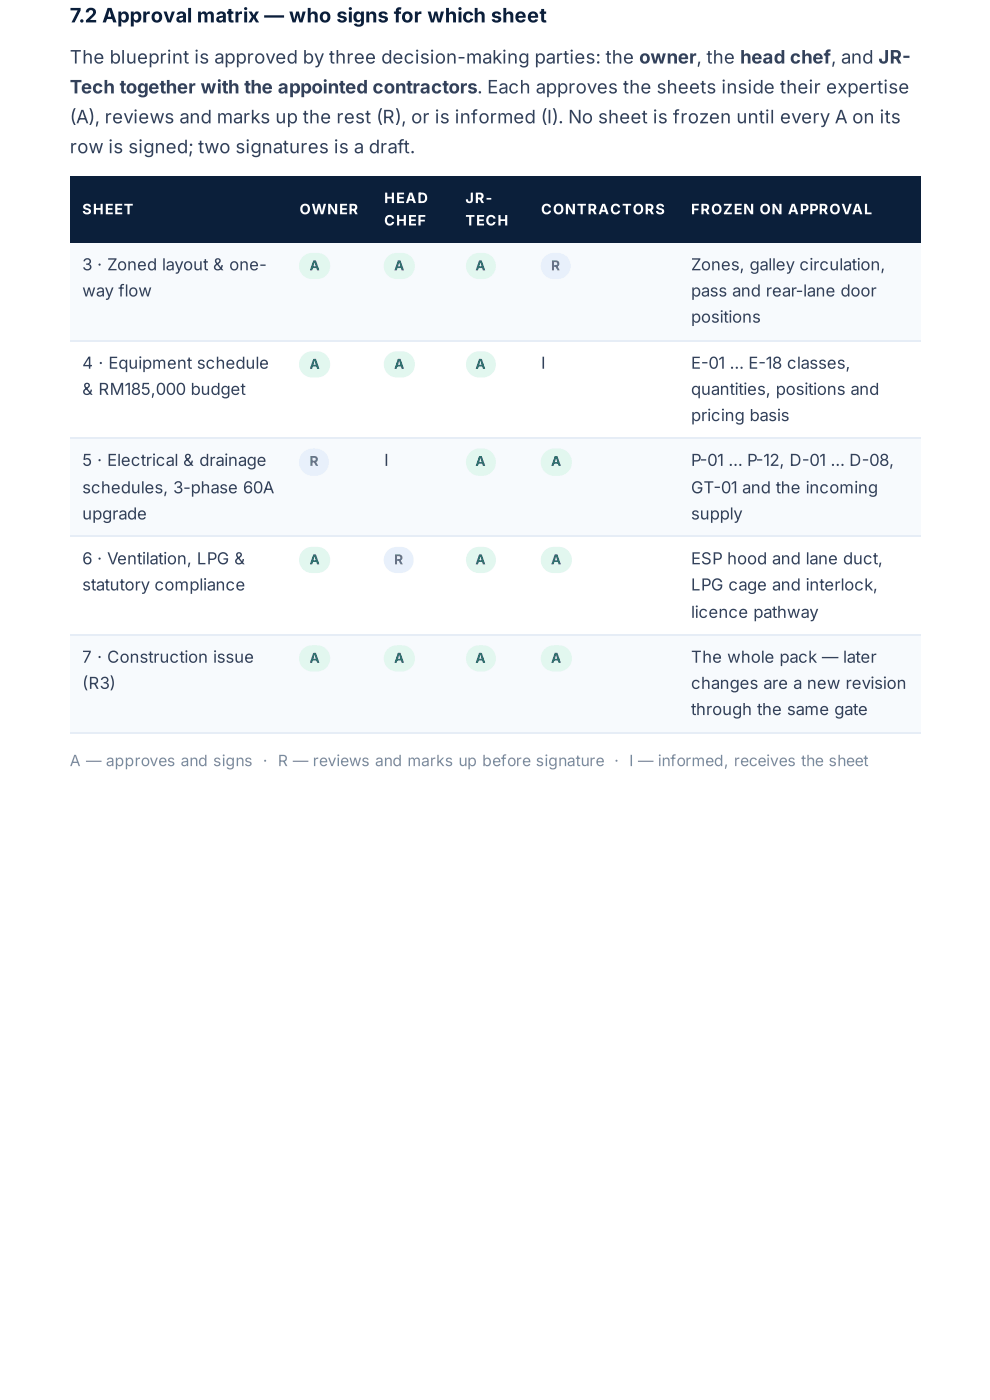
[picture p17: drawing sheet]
<svg xmlns="http://www.w3.org/2000/svg" width="210mm" height="297mm" viewBox="0 0 210 297" stroke-linecap="round" stroke-linejoin="round" font-family="sans-serif">
<defs><g id="words">
<text font-size="4.2" fill="#0b1f3a" x="14.8" y="4.8">7.2 Approval matrix — who signs for which sheet</text>
<g font-size="3.9" fill="#33415a">
<text x="14.8" y="13.5">The blueprint is approved by three decision-making parties: the owner, the head chef, and JR-</text>
<text x="14.8" y="19.8">Tech together with the appointed contractors. Each approves the sheets inside their expertise</text>
<text x="14.8" y="26.2">(A), reviews and marks up the rest (R), or is informed (I). No sheet is frozen until every A on its</text>
<text x="14.8" y="32.5">row is signed; two signatures is a draft.</text>
</g>
<g font-size="3.5" fill="#33415a">
<text x="17.5" y="57.4">3 · Zoned layout &amp; one-</text>
<text x="146.7" y="57.4">Zones, galley circulation,</text>
<text x="17.5" y="63">way flow</text>
<text x="146.7" y="63">pass and rear-lane door</text>
<text x="146.7" y="68.5">positions</text>
<text x="17.5" y="78.3">4 · Equipment schedule</text>
<text x="17.5" y="83.9">&amp; RM185,000 budget</text>
<text x="114.9" y="78.3">I</text>
<text x="146.7" y="78.3">E-01 … E-18 classes,</text>
<text x="146.7" y="83.9">quantities, positions and</text>
<text x="146.7" y="89.4">pricing basis</text>
<text x="17.5" y="99">5 · Electrical &amp; drainage</text>
<text x="81.6" y="99">I</text>
<text x="146.7" y="99">P-01 … P-12, D-01 … D-08,</text>
<text x="17.5" y="104.8">schedules, 3-phase 60A</text>
<text x="146.7" y="104.8">GT-01 and the incoming</text>
<text x="17.5" y="110.3">upgrade</text>
<text x="146.7" y="110.3">supply</text>
<text x="17.5" y="119.9">6 · Ventilation, LPG &amp;</text>
<text x="146.7" y="119.9">ESP hood and lane duct,</text>
<text x="17.5" y="125.4">statutory compliance</text>
<text x="146.7" y="125.4">LPG cage and interlock,</text>
<text x="146.7" y="131.2">licence pathway</text>
<text x="17.5" y="140.8">7 · Construction issue</text>
<text x="146.7" y="140.8">The whole pack — later</text>
<text x="17.5" y="146.3">(R3)</text>
<text x="146.7" y="146.3">changes are a new revision</text>
<text x="146.7" y="151.9">through the same gate</text>
</g>
<text font-size="3.3" fill="#7b8aa3" x="14.8" y="162.7">A — approves and signs · R — reviews and marks up before signature · I — informed, receives the sheet</text>
<g font-size="3" fill="#fff">
<text x="17.5" y="45.5">SHEET</text>
<text x="63.6" y="45.5">OWNER</text>
<text x="81.6" y="43.1">HEAD</text>
<text x="81.6" y="47.9">CHEF</text>
<text x="98.8" y="43.1">JR-</text>
<text x="98.8" y="47.9">TECH</text>
<text x="114.9" y="45.5">CONTRACTORS</text>
<text x="146.7" y="45.5">FROZEN ON APPROVAL</text>
</g>
<g font-size="2.9" fill="#0c7a56">
<text x="65.7" y="57.4">A</text>
<text x="83.7" y="57.4">A</text>
<text x="101" y="57.4">A</text>
<text x="65.7" y="78.3">A</text>
<text x="83.7" y="78.3">A</text>
<text x="101" y="78.3">A</text>
<text x="101" y="99">A</text>
<text x="117" y="99">A</text>
<text x="65.7" y="119.9">A</text>
<text x="101" y="119.9">A</text>
<text x="117" y="119.9">A</text>
<text x="65.7" y="140.8">A</text>
<text x="83.7" y="140.8">A</text>
<text x="101" y="140.8">A</text>
<text x="117" y="140.8">A</text>
</g>
<g font-size="2.9" fill="#3f6fb0">
<text x="117" y="57.4">R</text>
<text x="65.7" y="99">R</text>
<text x="83.7" y="119.9">R</text>
</g>
</g></defs>
<g fill="#0b1f3a">
<path d="M14.8 37.6h46.1v14h-46.1z"/>
<path d="M60.9 37.6h17.9v14h-17.9z"/>
<path d="M78.8 37.6h17.5v14h-17.5z"/>
<path d="M96.3 37.6h15.9v14h-15.9z"/>
<path d="M112.2 37.6h32v14h-32z"/>
<path d="M144.2 37.6h51.3v14h-51.3z"/>
</g>
<g fill="#f7fafd">
<path d="M14.8 51.6h46.1v20.6h-46.1z"/>
<path d="M60.9 51.6h17.9v20.6h-17.9z"/>
<path d="M78.8 51.6h17.5v20.6h-17.5z"/>
<path d="M96.3 51.6h15.9v20.6h-15.9z"/>
<path d="M112.2 51.6h32v20.6h-32z"/>
<path d="M144.2 51.6h51.3v20.6h-51.3z"/>
<path d="M14.8 93.1h46.1v20.9h-46.1z"/>
<path d="M60.9 93.1h17.9v20.9h-17.9z"/>
<path d="M78.8 93.1h17.5v20.9h-17.5z"/>
<path d="M96.3 93.1h15.9v20.9h-15.9z"/>
<path d="M112.2 93.1h32v20.9h-32z"/>
<path d="M144.2 93.1h51.3v20.9h-51.3z"/>
<path d="M14.8 134.7h46.1v20.9h-46.1z"/>
<path d="M60.9 134.7h17.9v20.9h-17.9z"/>
<path d="M78.8 134.7h17.5v20.9h-17.5z"/>
<path d="M96.3 134.7h15.9v20.9h-15.9z"/>
<path d="M112.2 134.7h32v20.9h-32z"/>
<path d="M144.2 134.7h51.3v20.9h-51.3z"/>
</g>
<path d="M14.8 72.4h180.7M14.8 93h180.7M14.8 113.9h180.7M14.8 134.8h180.7M14.8 155.7h180.7" fill="none" stroke="#e6edf6" stroke-width=".26"/>
<g fill="#e2f7ef">
<path d="M64.3 54.5l1.3-.7 1.7-.1a2.78 2.78 0 0 1 2.8 2.8 2.78 2.78 0 0 1-2.8 2.8h-1a2.78 2.78 0 0 1-2.6-1.7 2.78 2.78 0 0 1 .6-3.1z"/>
<path d="M82.3 54.5l1.3-.7 1.7-.1a2.78 2.78 0 0 1 2.8 2.8 2.78 2.78 0 0 1-2.8 2.8h-1a2.78 2.78 0 0 1-2.6-1.7 2.78 2.78 0 0 1 .6-3.1z"/>
<path d="M99.8 54.5l1.2-.7 1.5-.1a2.78 2.78 0 0 1 2.8 2.8 2.78 2.78 0 0 1-2.8 2.8h-.8a2.78 2.78 0 0 1-2.5-1.7 2.78 2.78 0 0 1 .6-3.1z"/>
</g>
<path d="M115.6 54.5l1.3-.7 1.5-.1a2.78 2.78 0 0 1 2.8 2.8 2.78 2.78 0 0 1-2.8 2.8h-.8a2.78 2.78 0 0 1-2.6-1.7 2.78 2.78 0 0 1 .6-3.1z" fill="#e8f0fb"/>
<g fill="#e2f7ef">
<path d="M64.3 75.4l1.3-.7 1.7-.1a2.78 2.78 0 0 1 2.8 2.8 2.78 2.78 0 0 1-2.8 2.8h-1a2.78 2.78 0 0 1-2.6-1.7 2.78 2.78 0 0 1 .6-3.1z"/>
<path d="M82.3 75.4l1.3-.7 1.7-.1a2.78 2.78 0 0 1 2.8 2.8 2.78 2.78 0 0 1-2.8 2.8h-1a2.78 2.78 0 0 1-2.6-1.7 2.78 2.78 0 0 1 .6-3.1z"/>
<path d="M99.8 75.4l1.2-.7 1.5-.1a2.78 2.78 0 0 1 2.8 2.8 2.78 2.78 0 0 1-2.8 2.8h-.8a2.78 2.78 0 0 1-2.5-1.7 2.78 2.78 0 0 1 .6-3.1z"/>
</g>
<path d="M64.4 96.1l1.1-.7 1.4-.1a2.91 2.91 0 0 1 3 2.9 2.91 2.91 0 0 1-3 2.9h-.5a2.91 2.91 0 0 1-2.7-1.8 2.91 2.91 0 0 1 .7-3.2z" fill="#e8f0fb"/>
<g fill="#e2f7ef">
<path d="M99.8 96.1l1.1-.7 1.5-.1a2.91 2.91 0 0 1 2.9 2.9 2.91 2.91 0 0 1-2.9 2.9h-.5a2.91 2.91 0 0 1-2.7-1.8 2.91 2.91 0 0 1 .6-3.2z"/>
<path d="M115.7 96.1l1.3-.8h1.5a2.91 2.91 0 0 1 2.9 2.9 2.91 2.91 0 0 1-2.9 2.9h-.8a2.91 2.91 0 0 1-2.6-1.8 2.91 2.91 0 0 1 .6-3.2z"/>
<path d="M64.3 117l1.3-.8h1.7a2.78 2.78 0 0 1 2.8 2.7 2.78 2.78 0 0 1-2.8 2.8h-1a2.78 2.78 0 0 1-2.6-1.7 2.78 2.78 0 0 1 .6-3z"/>
</g>
<path d="M82.3 117l1.3-.8h1.5a2.78 2.78 0 0 1 2.7 2.7 2.78 2.78 0 0 1-2.7 2.8h-.8a2.78 2.78 0 0 1-2.6-1.7 2.78 2.78 0 0 1 .6-3z" fill="#e8f0fb"/>
<g fill="#e2f7ef">
<path d="M99.8 117l1.2-.8h1.5a2.78 2.78 0 0 1 2.8 2.7 2.78 2.78 0 0 1-2.8 2.8h-.8a2.78 2.78 0 0 1-2.5-1.7 2.78 2.78 0 0 1 .6-3z"/>
<path d="M115.6 117l1.3-.8h1.8a2.78 2.78 0 0 1 2.7 2.7 2.78 2.78 0 0 1-2.7 2.8h-1.1a2.78 2.78 0 0 1-2.6-1.7 2.78 2.78 0 0 1 .6-3z"/>
<path d="M64.3 137.9l1.3-.8h1.7a2.78 2.78 0 0 1 2.8 2.7 2.78 2.78 0 0 1-2.8 2.8h-1a2.78 2.78 0 0 1-2.6-1.7 2.78 2.78 0 0 1 .6-3z"/>
<path d="M82.3 137.9l1.3-.8h1.7a2.78 2.78 0 0 1 2.8 2.7 2.78 2.78 0 0 1-2.8 2.8h-1a2.78 2.78 0 0 1-2.6-1.7 2.78 2.78 0 0 1 .6-3z"/>
<path d="M99.8 137.9l1.2-.8h1.5a2.78 2.78 0 0 1 2.8 2.7 2.78 2.78 0 0 1-2.8 2.8h-.8a2.78 2.78 0 0 1-2.5-1.7 2.78 2.78 0 0 1 .6-3z"/>
<path d="M115.6 137.9l1.3-.8h1.8a2.78 2.78 0 0 1 2.7 2.7 2.78 2.78 0 0 1-2.7 2.8h-1.1a2.78 2.78 0 0 1-2.6-1.7 2.78 2.78 0 0 1 .6-3z"/>
</g>
<use href="#words"/>
</svg>
